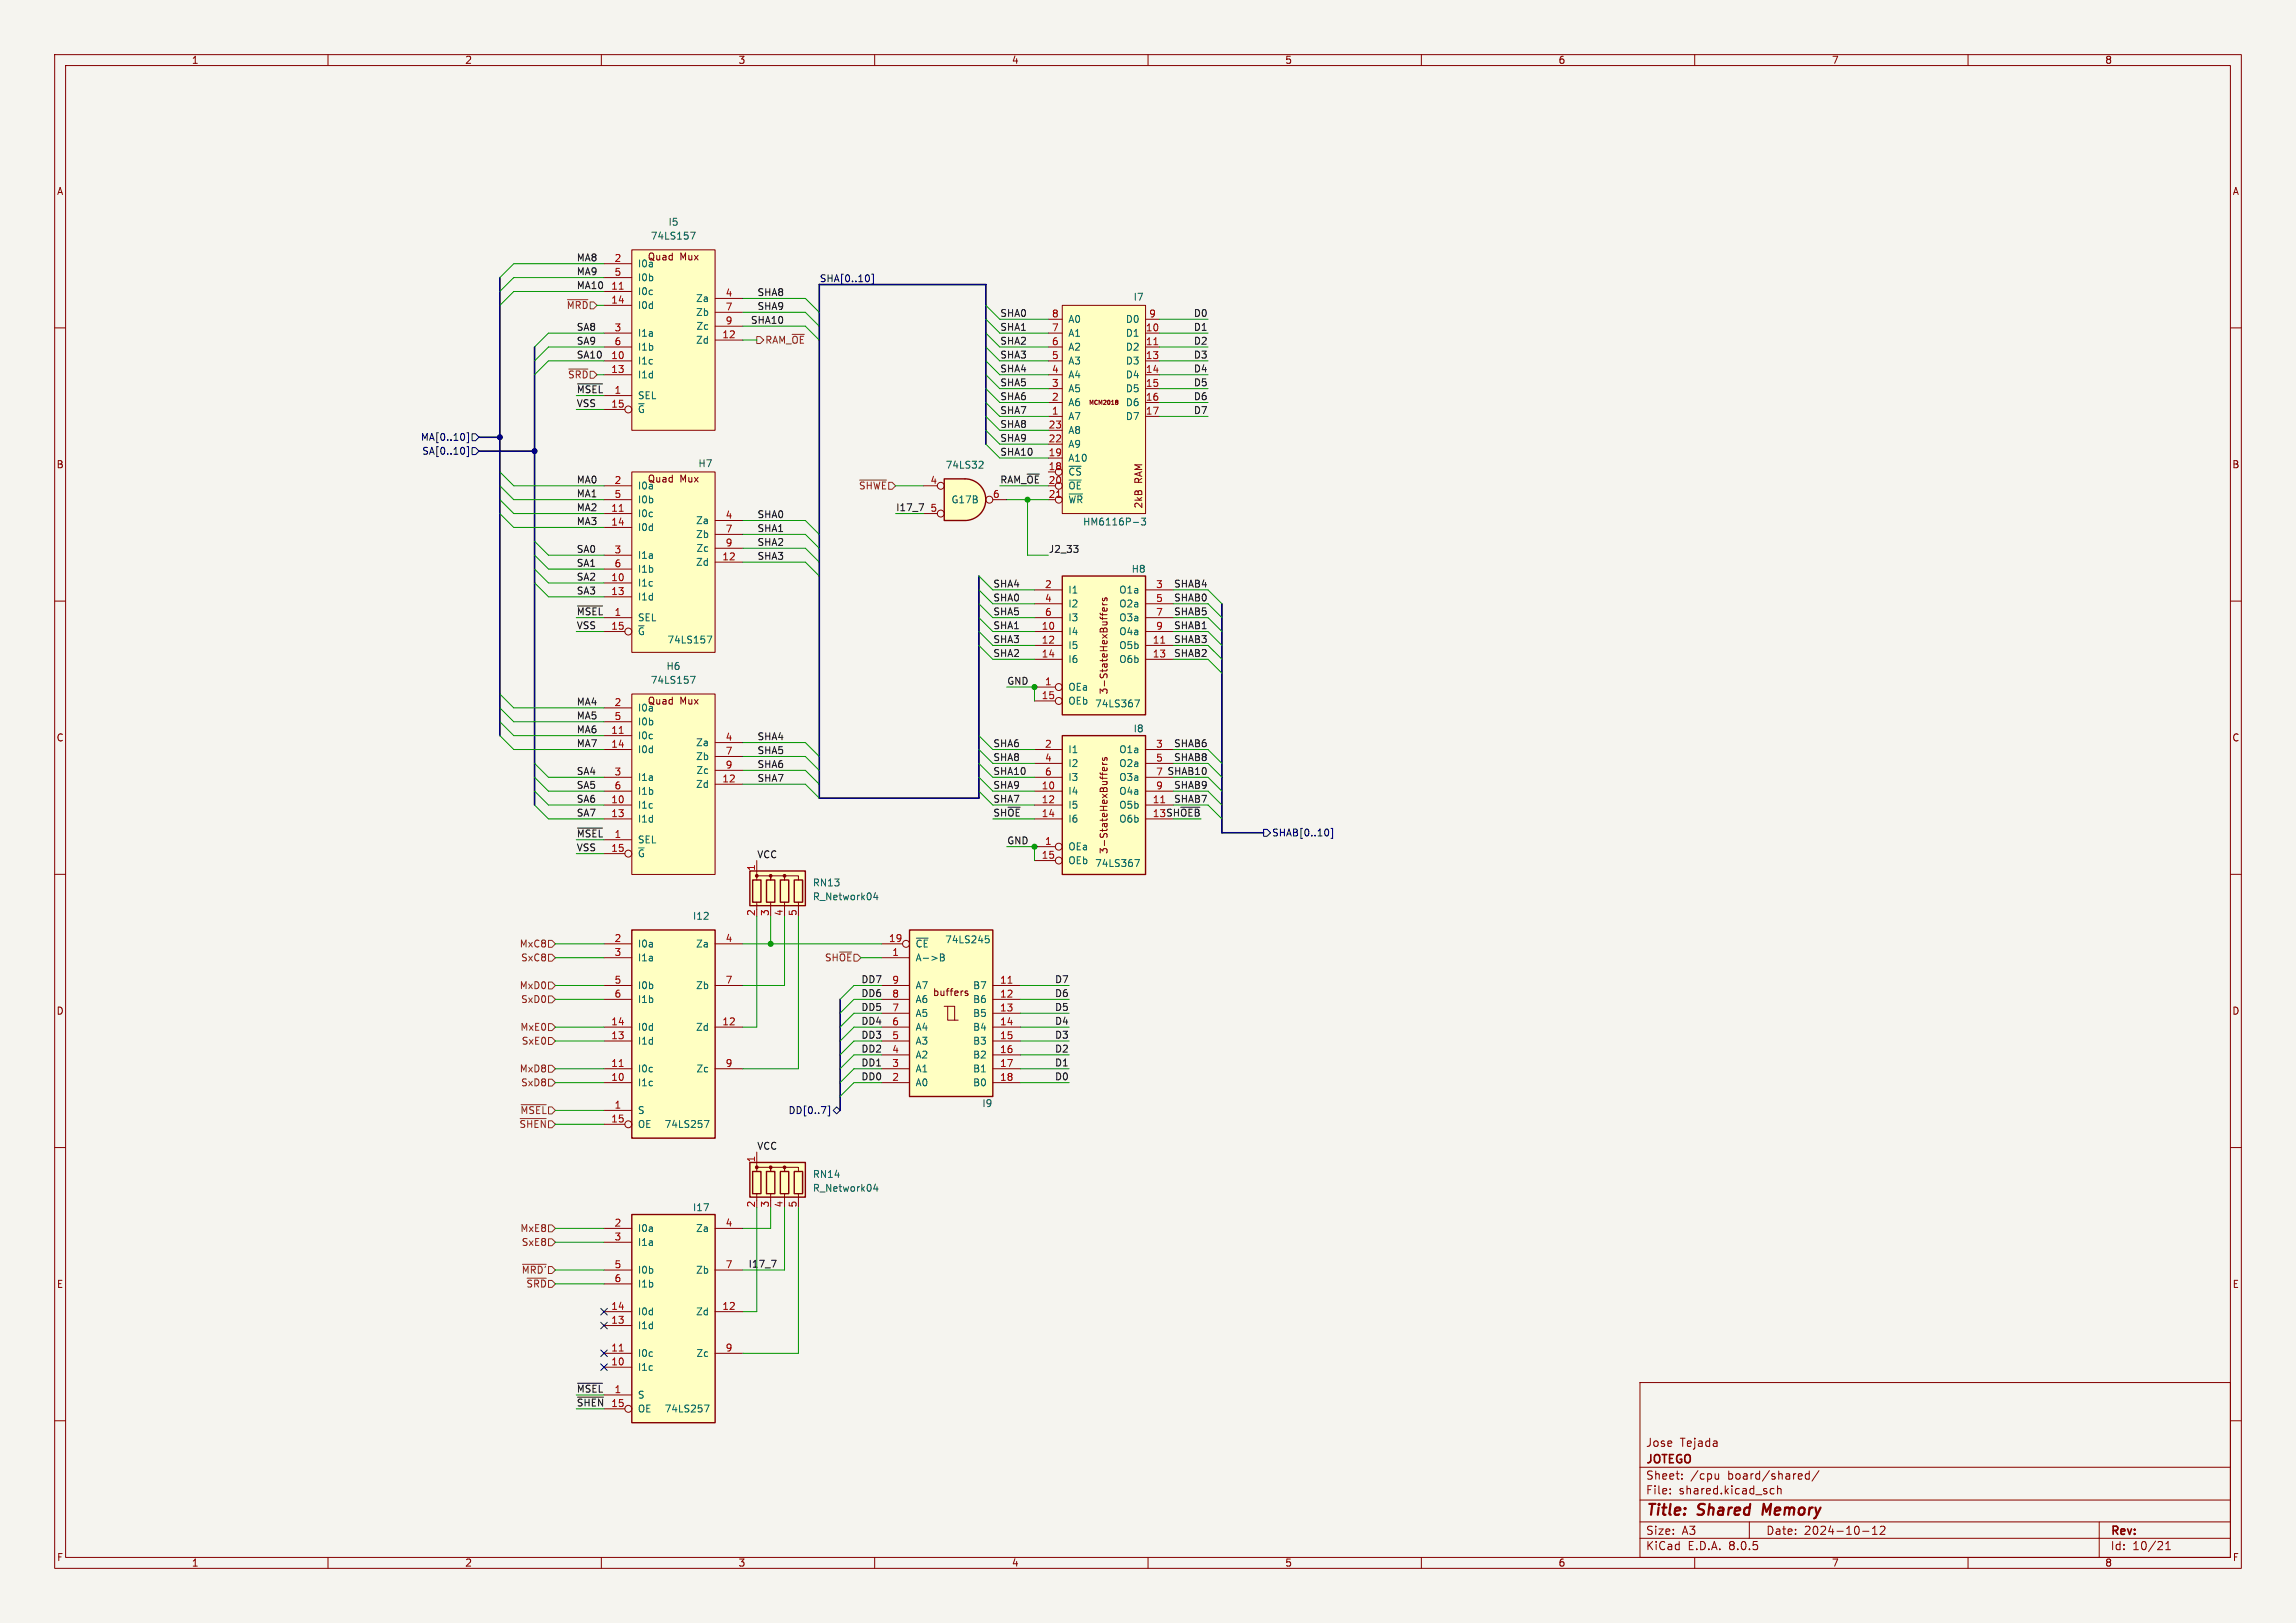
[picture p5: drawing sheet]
<svg xmlns="http://www.w3.org/2000/svg" width="420mm" height="297mm" viewBox="0 0 420 297" stroke-linecap="round" stroke-linejoin="round" font-family="sans-serif">
<defs><g id="words">
<g font-size="2.8" fill="#840000">
<text x="301" y="277.9">Title:</text>
<text x="310.6" y="277.9">Shared</text>
<text x="323.3" y="277.9">Memory</text>
</g>
<g font-size="2.1" fill="#840000">
<text x="301" y="268.2">JOTEGO</text>
<text x="301" y="265">Jose</text>
<text x="307.3" y="265">Tejada</text>
<text x="301" y="273.7">File:</text>
<text x="301" y="271">Sheet:</text>
<text x="307.1" y="273.7">shared.kicad_sch</text>
<text x="309.2" y="271">/cpu</text>
<text x="316.1" y="271">board/shared/</text>
<text x="301" y="281.1">Size:</text>
<text x="307.6" y="281.1">A3</text>
<text x="323" y="281.1">Date:</text>
<text x="330" y="281.1">2024-10-12</text>
<text x="386" y="281.3">Rev:</text>
<text x="301" y="283.9">KiCad</text>
<text x="308.7" y="283.9">E.D.A.</text>
<text x="316.3" y="283.9">8.0.5</text>
<text x="386" y="283.9">Id:</text>
<text x="390.1" y="283.9">10/21</text>
</g>
<g font-size="1.8" fill="#840000">
<text x="35" y="11.9">1</text>
<text x="85" y="11.9">2</text>
<text x="135" y="11.9">3</text>
<text x="185" y="11.9">4</text>
<text x="235" y="11.9">5</text>
<text x="285" y="11.9">6</text>
<text x="335" y="11.9">7</text>
<text x="385" y="11.9">8</text>
<text x="10.3" y="35.9">A</text>
<text x="408.3" y="35.9">A</text>
<text x="118.4" y="47.9">Quad</text>
<text x="124.4" y="47.9">Mux</text>
<text x="10.3" y="85.9">B</text>
<text x="118.4" y="88.5">Quad</text>
<text x="124.4" y="88.5">Mux</text>
<text x="209.2" y="88.5" transform="rotate(-90 209.2 88.5)">RAM</text>
<text x="408.2" y="85.9">B</text>
<text x="209.2" y="93.2" transform="rotate(-90 209.2 93.2)">2kB</text>
<text x="118.4" y="129.1">Quad</text>
<text x="124.4" y="129.1">Mux</text>
<text x="202.8" y="127.2" transform="rotate(-90 202.8 127.2)">3-StateHexBuffers</text>
<text x="10.3" y="135.9">C</text>
<text x="408.2" y="135.9">C</text>
<text x="202.8" y="156.4" transform="rotate(-90 202.8 156.4)">3-StateHexBuffers</text>
<text x="10.3" y="185.9">D</text>
<text x="170.6" y="182.5">buffers</text>
<text x="408.2" y="185.9">D</text>
<text x="10.3" y="235.9">E</text>
<text x="408.3" y="235.9">E</text>
<text x="10.3" y="285.9">F</text>
<text x="35" y="286.9">1</text>
<text x="85" y="286.9">2</text>
<text x="135" y="286.9">3</text>
<text x="185" y="286.9">4</text>
<text x="235" y="286.9">5</text>
<text x="285" y="286.9">6</text>
<text x="335" y="286.9">7</text>
<text x="385" y="286.9">8</text>
<text x="408.3" y="285.9">F</text>
</g>
<g font-size="1.8" fill="#006464">
<text x="122.2" y="41.5">I5</text>
<text x="118.9" y="44">74LS157</text>
<text x="116.6" y="49.1">I0a</text>
<text x="116.6" y="51.7">I0b</text>
<text x="116.6" y="54.2">I0c</text>
<text x="116.6" y="56.7">I0d</text>
<text x="127.2" y="55.5">Za</text>
<text x="127.2" y="58">Zb</text>
<text x="195.3" y="59.3">A0</text>
<text x="205.9" y="59.3">D0</text>
<text x="207.3" y="55.2">I7</text>
<text x="116.6" y="61.8">I1a</text>
<text x="116.6" y="64.4">I1b</text>
<text x="127.2" y="63.1">Zd</text>
<text x="127.3" y="60.6">Zc</text>
<text x="195.3" y="64.4">A2</text>
<text x="195.3" y="61.8">A1</text>
<text x="205.9" y="61.8">D1</text>
<text x="205.9" y="64.4">D2</text>
<text x="116.6" y="66.9">I1c</text>
<text x="116.6" y="69.4">I1d</text>
<text x="195.3" y="72">A5</text>
<text x="195.3" y="69.4">A4</text>
<text x="195.3" y="66.9">A3</text>
<text x="205.9" y="66.9">D3</text>
<text x="205.9" y="69.4">D4</text>
<text x="205.9" y="72">D5</text>
<text x="116.6" y="73.3">SEL</text>
<text x="116.6" y="75.8">~{G}</text>
<text x="195.3" y="77.1">A7</text>
<text x="195.3" y="74.5">A6</text>
<text x="205.9" y="74.5">D6</text>
<text x="205.9" y="77.1">D7</text>
<text x="195.3" y="82.1">A9</text>
<text x="195.3" y="79.6">A8</text>
<text x="116.6" y="89.8">I0a</text>
<text x="127.7" y="85.7">H7</text>
<text x="172.9" y="86">74LS32</text>
<text x="195.3" y="87.2">~{CS}</text>
<text x="195.3" y="84.7">A10</text>
<text x="195.3" y="89.8">~{OE}</text>
<text x="116.6" y="94.8">I0c</text>
<text x="116.6" y="92.3">I0b</text>
<text x="173.9" y="92.3">G17B</text>
<text x="195.3" y="92.3">~{WR}</text>
<text x="116.6" y="97.4">I0d</text>
<text x="127.2" y="96.1">Za</text>
<text x="127.2" y="98.7">Zb</text>
<text x="127.3" y="101.2">Zc</text>
<text x="198" y="96.4">HM6116P-3</text>
<text x="116.6" y="107.5">I1c</text>
<text x="116.6" y="102.5">I1a</text>
<text x="116.6" y="105">I1b</text>
<text x="127.2" y="103.7">Zd</text>
<text x="206.9" y="105">H8</text>
<text x="116.6" y="113.9">SEL</text>
<text x="116.6" y="110.1">I1d</text>
<text x="195.3" y="108.8">I1</text>
<text x="195.3" y="111.4">I2</text>
<text x="195.3" y="113.9">I3</text>
<text x="204.6" y="108.8">O1a</text>
<text x="204.6" y="111.4">O2a</text>
<text x="204.6" y="113.9">O3a</text>
<text x="116.6" y="116.4">~{G}</text>
<text x="122" y="118">74LS157</text>
<text x="195.3" y="116.4">I4</text>
<text x="195.3" y="119">I5</text>
<text x="204.6" y="119">O5b</text>
<text x="204.6" y="116.4">O4a</text>
<text x="118.9" y="125.3">74LS157</text>
<text x="121.8" y="122.8">H6</text>
<text x="195.3" y="121.5">I6</text>
<text x="204.6" y="121.5">O6b</text>
<text x="116.6" y="130.4">I0a</text>
<text x="195.3" y="126.6">OEa</text>
<text x="195.3" y="129.1">OEb</text>
<text x="200.2" y="129.6">74LS367</text>
<text x="116.6" y="135.5">I0c</text>
<text x="116.6" y="132.9">I0b</text>
<text x="127.2" y="136.8">Za</text>
<text x="207.3" y="134.2">I8</text>
<text x="116.6" y="138">I0d</text>
<text x="116.6" y="143.1">I1a</text>
<text x="127.2" y="139.3">Zb</text>
<text x="127.3" y="141.8">Zc</text>
<text x="195.3" y="138">I1</text>
<text x="195.3" y="140.6">I2</text>
<text x="195.3" y="143.1">I3</text>
<text x="204.6" y="138">O1a</text>
<text x="204.6" y="140.6">O2a</text>
<text x="204.6" y="143.1">O3a</text>
<text x="116.6" y="148.2">I1c</text>
<text x="116.6" y="145.6">I1b</text>
<text x="127.2" y="144.4">Zd</text>
<text x="195.3" y="145.6">I4</text>
<text x="195.3" y="148.2">I5</text>
<text x="204.6" y="148.2">O5b</text>
<text x="204.6" y="145.6">O4a</text>
<text x="116.6" y="154.5">SEL</text>
<text x="116.6" y="150.7">I1d</text>
<text x="195.3" y="155.8">OEa</text>
<text x="195.3" y="150.7">I6</text>
<text x="204.6" y="150.7">O6b</text>
<text x="116.6" y="157.1">~{G}</text>
<text x="195.3" y="158.3">OEb</text>
<text x="200.2" y="158.9">74LS367</text>
<text x="148.6" y="162.4">RN13</text>
<text x="148.6" y="164.9">R_Network04</text>
<text x="116.6" y="173.6">I0a</text>
<text x="126.7" y="168.5">I12</text>
<text x="127.2" y="173.6">Za</text>
<text x="167.4" y="173.6">~{CE}</text>
<text x="172.8" y="172.8">74LS245</text>
<text x="116.6" y="176.1">I1a</text>
<text x="167.4" y="176.1">A-&gt;B</text>
<text x="116.6" y="181.2">I0b</text>
<text x="116.6" y="183.7">I1b</text>
<text x="127.2" y="181.2">Zb</text>
<text x="167.4" y="183.7">A6</text>
<text x="167.4" y="181.2">A7</text>
<text x="177.9" y="181.2">B7</text>
<text x="177.9" y="183.7">B6</text>
<text x="116.6" y="191.4">I1d</text>
<text x="116.6" y="188.8">I0d</text>
<text x="127.2" y="188.8">Zd</text>
<text x="167.4" y="191.4">A3</text>
<text x="167.4" y="188.8">A4</text>
<text x="167.4" y="186.3">A5</text>
<text x="177.9" y="186.3">B5</text>
<text x="177.9" y="188.8">B4</text>
<text x="177.9" y="191.4">B3</text>
<text x="116.6" y="196.4">I0c</text>
<text x="127.3" y="196.4">Zc</text>
<text x="167.4" y="196.4">A1</text>
<text x="167.4" y="193.9">A2</text>
<text x="177.9" y="193.9">B2</text>
<text x="177.9" y="196.4">B1</text>
<text x="116.6" y="199">I1c</text>
<text x="167.4" y="199">A0</text>
<text x="177.9" y="199">B0</text>
<text x="179.6" y="202.8">I9</text>
<text x="116.6" y="204.1">S</text>
<text x="116.6" y="206.6">OE</text>
<text x="121.5" y="206.6">74LS257</text>
<text x="148.6" y="215.7">RN14</text>
<text x="126.7" y="221.8">I17</text>
<text x="148.6" y="218.3">R_Network04</text>
<text x="116.6" y="225.7">I0a</text>
<text x="127.2" y="225.7">Za</text>
<text x="116.6" y="228.2">I1a</text>
<text x="116.6" y="233.3">I0b</text>
<text x="127.2" y="233.3">Zb</text>
<text x="116.6" y="235.8">I1b</text>
<text x="116.6" y="243.4">I1d</text>
<text x="116.6" y="240.9">I0d</text>
<text x="127.2" y="240.9">Zd</text>
<text x="116.6" y="251.1">I1c</text>
<text x="116.6" y="248.5">I0c</text>
<text x="127.3" y="248.5">Zc</text>
<text x="116.6" y="256.1">S</text>
<text x="116.6" y="258.7">OE</text>
<text x="121.5" y="258.7">74LS257</text>
</g>
<g font-size="1.8" fill="#0f0f0f">
<text x="105.4" y="47.9">MA8</text>
<text x="105.4" y="50.5">MA9</text>
<text x="105.4" y="53">MA10</text>
<text x="137.3" y="59.3">SHA10</text>
<text x="138.5" y="54.3">SHA8</text>
<text x="138.5" y="56.8">SHA9</text>
<text x="182.9" y="58.1">SHA0</text>
<text x="218.3" y="58.1">D0</text>
<text x="105.4" y="63.2">SA9</text>
<text x="105.4" y="65.7">SA10</text>
<text x="105.4" y="60.6">SA8</text>
<text x="182.9" y="60.6">SHA1</text>
<text x="182.9" y="65.7">SHA3</text>
<text x="182.9" y="63.2">SHA2</text>
<text x="218.3" y="60.6">D1</text>
<text x="218.3" y="63.2">D2</text>
<text x="218.3" y="65.7">D3</text>
<text x="182.9" y="70.8">SHA5</text>
<text x="182.9" y="68.2">SHA4</text>
<text x="218.3" y="68.2">D4</text>
<text x="218.3" y="70.8">D5</text>
<text x="105.4" y="74.6">VSS</text>
<text x="105.4" y="72">~{MSEL}1</text>
<text x="182.9" y="75.9">SHA7</text>
<text x="182.9" y="73.3">SHA6</text>
<text x="218.3" y="73.3">D6</text>
<text x="218.3" y="75.9">D7</text>
<text x="182.9" y="83.5">SHA10</text>
<text x="182.9" y="80.9">SHA9</text>
<text x="182.9" y="78.4">SHA8</text>
<text x="105.4" y="88.6">MA0</text>
<text x="182.9" y="88.6">RAM_~{OE}</text>
<text x="105.4" y="91.1">MA1</text>
<text x="105.4" y="93.6">MA2</text>
<text x="138.5" y="94.9">SHA0</text>
<text x="163.8" y="93.6">I17_7</text>
<text x="105.4" y="101.3">SA0</text>
<text x="105.4" y="96.2">MA3</text>
<text x="138.5" y="97.4">SHA1</text>
<text x="138.5" y="100">SHA2</text>
<text x="191.8" y="101.3">J2_33</text>
<text x="105.4" y="103.8">SA1</text>
<text x="105.4" y="106.3">SA2</text>
<text x="138.5" y="102.5">SHA3</text>
<text x="181.6" y="107.6">SHA4</text>
<text x="214.7" y="107.6">SHAB4</text>
<text x="105.4" y="108.9">SA3</text>
<text x="105.4" y="112.7">~{MSEL}1</text>
<text x="181.6" y="110.1">SHA0</text>
<text x="181.6" y="112.7">SHA5</text>
<text x="214.7" y="112.7">SHAB5</text>
<text x="214.7" y="110.1">SHAB0</text>
<text x="105.4" y="115.2">VSS</text>
<text x="181.6" y="115.2">SHA1</text>
<text x="181.6" y="117.8">SHA3</text>
<text x="214.7" y="115.2">SHAB1</text>
<text x="214.7" y="117.8">SHAB3</text>
<text x="181.6" y="120.3">SHA2</text>
<text x="184.1" y="125.4">GND</text>
<text x="214.7" y="120.3">SHAB2</text>
<text x="105.4" y="129.2">MA4</text>
<text x="105.4" y="131.7">MA5</text>
<text x="105.4" y="136.8">MA7</text>
<text x="105.4" y="134.3">MA6</text>
<text x="138.5" y="135.5">SHA4</text>
<text x="181.6" y="136.8">SHA6</text>
<text x="214.7" y="136.8">SHAB6</text>
<text x="105.4" y="141.9">SA4</text>
<text x="138.5" y="138.1">SHA5</text>
<text x="138.5" y="143.2">SHA7</text>
<text x="138.5" y="140.6">SHA6</text>
<text x="181.6" y="141.9">SHA10</text>
<text x="181.6" y="139.4">SHA8</text>
<text x="211.4" y="142">7 SHAB10</text>
<text x="214.7" y="139.4">SHAB8</text>
<text x="105.4" y="144.4">SA5</text>
<text x="105.4" y="147">SA6</text>
<text x="105.4" y="149.5">SA7</text>
<text x="181.6" y="149.5">SH~{OE}</text>
<text x="181.6" y="144.4">SHA9</text>
<text x="181.6" y="147">SHA7</text>
<text x="210.8" y="149.6">13 SH~{OEB}</text>
<text x="214.7" y="147">SHAB7</text>
<text x="214.7" y="144.4">SHAB9</text>
<text x="105.4" y="153.3">~{MSEL}1</text>
<text x="105.4" y="155.9">VSS</text>
<text x="184.1" y="154.6">GND</text>
<text x="138.4" y="157.1">VCC</text>
<text x="157.5" y="180">DD7</text>
<text x="192.9" y="180">D7</text>
<text x="157.5" y="185.1">DD5</text>
<text x="157.5" y="182.5">DD6</text>
<text x="192.9" y="185.1">D5</text>
<text x="192.9" y="182.5">D6</text>
<text x="157.5" y="187.6">DD4</text>
<text x="157.5" y="190.2">DD3</text>
<text x="192.9" y="190.2">D3</text>
<text x="192.9" y="187.6">D4</text>
<text x="157.5" y="195.2">DD1</text>
<text x="157.5" y="192.7">DD2</text>
<text x="157.5" y="197.8">DD0</text>
<text x="192.9" y="195.2">D1</text>
<text x="192.9" y="192.7">D2</text>
<text x="192.9" y="197.8">D0</text>
<text x="138.4" y="210.5">VCC</text>
<text x="136.8" y="232.1">I17_7</text>
<text x="105.4" y="254.9">~{MSEL}1</text>
<text x="105.4" y="257.5">~{SHEN}</text>
</g>
<g font-size="1.8" fill="#a90000">
<text x="111.7" y="53.1">11</text>
<text x="112.3" y="48">2</text>
<text x="112.3" y="50.5">5</text>
<text x="111.7" y="55.6">14</text>
<text x="132.6" y="54.4">4</text>
<text x="132.6" y="56.9">7</text>
<text x="132.6" y="59.4">9</text>
<text x="192.3" y="58.2">8</text>
<text x="210.1" y="58.2">9</text>
<text x="111.7" y="65.8">10</text>
<text x="112.3" y="60.7">3</text>
<text x="112.3" y="63.2">6</text>
<text x="132" y="62">12</text>
<text x="192.3" y="65.8">5</text>
<text x="192.3" y="63.2">6</text>
<text x="192.3" y="60.7">7</text>
<text x="209.5" y="60.7">10</text>
<text x="209.5" y="63.2">11</text>
<text x="209.5" y="65.8">13</text>
<text x="111.7" y="68.3">13</text>
<text x="192.3" y="70.9">3</text>
<text x="192.3" y="68.3">4</text>
<text x="209.5" y="68.3">14</text>
<text x="209.5" y="70.9">15</text>
<text x="111.7" y="74.7">15</text>
<text x="192.3" y="75.9">1</text>
<text x="192.3" y="73.4">2</text>
<text x="209.5" y="73.4">16</text>
<text x="209.5" y="75.9">17</text>
<text x="191.7" y="83.6">19</text>
<text x="191.7" y="81">22</text>
<text x="191.7" y="78.5">23</text>
<text x="112.3" y="88.6">2</text>
<text x="170.1" y="88.6">4</text>
<text x="191.7" y="86.1">18</text>
<text x="191.7" y="88.6">20</text>
<text x="111.7" y="93.7">11</text>
<text x="112.3" y="91.2">5</text>
<text x="132.6" y="95">4</text>
<text x="170.1" y="93.7">5</text>
<text x="181.5" y="91.2">6</text>
<text x="191.7" y="91.2">21</text>
<text x="111.7" y="96.3">14</text>
<text x="112.3" y="101.3">3</text>
<text x="132.6" y="97.5">7</text>
<text x="132.6" y="100.1">9</text>
<text x="111.7" y="106.4">10</text>
<text x="112.3" y="103.9">6</text>
<text x="132" y="102.6">12</text>
<text x="191.1" y="107.7">2</text>
<text x="211.4" y="107.7">3</text>
<text x="111.7" y="109">13</text>
<text x="191.1" y="110.2">4</text>
<text x="191.1" y="112.8">6</text>
<text x="211.4" y="110.2">5</text>
<text x="211.4" y="112.8">7</text>
<text x="111.7" y="115.3">15</text>
<text x="190.5" y="115.3">10</text>
<text x="190.5" y="117.9">12</text>
<text x="210.8" y="117.9">11</text>
<text x="211.4" y="115.3">9</text>
<text x="190.5" y="120.4">14</text>
<text x="191.1" y="125.5">1</text>
<text x="210.8" y="120.4">13</text>
<text x="112.3" y="129.3">2</text>
<text x="112.3" y="131.8">5</text>
<text x="190.5" y="128">15</text>
<text x="111.7" y="134.4">11</text>
<text x="111.7" y="136.9">14</text>
<text x="132.6" y="135.6">4</text>
<text x="191.1" y="136.9">2</text>
<text x="211.4" y="136.9">3</text>
<text x="112.3" y="142">3</text>
<text x="132" y="143.3">12</text>
<text x="132.6" y="138.2">7</text>
<text x="132.6" y="140.7">9</text>
<text x="191.1" y="139.4">4</text>
<text x="191.1" y="142">6</text>
<text x="211.4" y="139.4">5</text>
<text x="111.7" y="147.1">10</text>
<text x="111.7" y="149.6">13</text>
<text x="112.3" y="144.5">6</text>
<text x="190.5" y="144.5">10</text>
<text x="190.5" y="147.1">12</text>
<text x="190.5" y="149.6">14</text>
<text x="210.8" y="147.1">11</text>
<text x="211.4" y="144.5">9</text>
<text x="111.7" y="156">15</text>
<text x="191.1" y="154.7">1</text>
<text x="138.2" y="159.5" transform="rotate(-90 138.2 159.5)">1</text>
<text x="190.5" y="157.2">15</text>
<text x="138.2" y="167.7" transform="rotate(-90 138.2 167.7)">2</text>
<text x="140.7" y="167.7" transform="rotate(-90 140.7 167.7)">3</text>
<text x="143.3" y="167.7" transform="rotate(-90 143.3 167.7)">4</text>
<text x="145.8" y="167.7" transform="rotate(-90 145.8 167.7)">5</text>
<text x="112.3" y="172.5">2</text>
<text x="132.6" y="172.5">4</text>
<text x="162.5" y="172.5">19</text>
<text x="112.3" y="175">3</text>
<text x="163.1" y="175">1</text>
<text x="112.3" y="180.1">5</text>
<text x="112.3" y="182.6">6</text>
<text x="132.6" y="180.1">7</text>
<text x="163.1" y="185.2">7</text>
<text x="163.1" y="182.6">8</text>
<text x="163.1" y="180.1">9</text>
<text x="182.8" y="180.1">11</text>
<text x="182.8" y="182.6">12</text>
<text x="182.8" y="185.2">13</text>
<text x="111.7" y="190.2">13</text>
<text x="111.7" y="187.7">14</text>
<text x="132" y="187.7">12</text>
<text x="163.1" y="190.2">5</text>
<text x="163.1" y="187.7">6</text>
<text x="182.8" y="187.7">14</text>
<text x="182.8" y="190.2">15</text>
<text x="111.7" y="197.9">10</text>
<text x="111.7" y="195.3">11</text>
<text x="132.6" y="195.3">9</text>
<text x="163.1" y="197.9">2</text>
<text x="163.1" y="195.3">3</text>
<text x="163.1" y="192.8">4</text>
<text x="182.8" y="192.8">16</text>
<text x="182.8" y="195.3">17</text>
<text x="182.8" y="197.9">18</text>
<text x="112.3" y="202.9">1</text>
<text x="111.7" y="205.5">15</text>
<text x="138.2" y="212.8" transform="rotate(-90 138.2 212.8)">1</text>
<text x="138.2" y="221.1" transform="rotate(-90 138.2 221.1)">2</text>
<text x="140.7" y="221.1" transform="rotate(-90 140.7 221.1)">3</text>
<text x="143.3" y="221.1" transform="rotate(-90 143.3 221.1)">4</text>
<text x="145.8" y="221.1" transform="rotate(-90 145.8 221.1)">5</text>
<text x="112.3" y="224.5">2</text>
<text x="112.3" y="227.1">3</text>
<text x="132.6" y="224.5">4</text>
<text x="112.3" y="232.2">5</text>
<text x="132.6" y="232.2">7</text>
<text x="111.7" y="239.8">14</text>
<text x="112.3" y="234.7">6</text>
<text x="132" y="239.8">12</text>
<text x="111.7" y="242.3">13</text>
<text x="111.7" y="249.9">10</text>
<text x="111.7" y="247.4">11</text>
<text x="132.6" y="247.4">9</text>
<text x="111.7" y="257.6">15</text>
</g>
<g font-size="1.8" fill="#000084">
<text x="149.9" y="51.7">SHA[0..10]</text>
<text x="76.9" y="80.9">MA[0..10]</text>
<text x="77.1" y="83.4">SA[0..10]</text>
<text x="232.6" y="153.3">SHAB[0..10]</text>
<text x="144.1" y="204.1">DD[0..7]</text>
</g>
<g font-size="1.8" fill="#725600">
<text x="103.6" y="56.7">~{MRD}</text>
<text x="139.9" y="63.1">RAM_~{OE}</text>
<text x="103.8" y="69.4">~{SRD}</text>
<text x="157" y="89.8">~{SHWE}</text>
<text x="95" y="173.6">MxC8</text>
<text x="95.2" y="176.1">SxC8</text>
<text x="150.8" y="176.1">SH~{OE}</text>
<text x="95" y="181.2">MxD0</text>
<text x="95.2" y="183.7">SxD0</text>
<text x="95.1" y="188.8">MxE0</text>
<text x="95.3" y="191.4">SxE0</text>
<text x="95" y="196.4">MxD8</text>
<text x="95.2" y="199">SxD8</text>
<text x="94.9" y="206.6">~{SHEN}</text>
<text x="95.1" y="204.1">~{MSEL}</text>
<text x="95.1" y="225.7">MxE8</text>
<text x="95.3" y="233.3">~{MRD'}</text>
<text x="95.3" y="228.2">SxE8</text>
<text x="96.2" y="235.8">~{SRD}</text>
</g>
<text font-size="1.1" fill="#840000" x="199.2" y="74.2">MCM2018</text>
</g></defs>
<path d="M0 0h420v297h-420z" fill="#f5f4ef" stroke="#f5f4ef" stroke-width=".18"/>
<g fill="none" stroke="#840000" stroke-width=".18">
<path d="M10 10h400v277h-400zM12 12h396v273h-396zM60 10v2M110 10v2M160 10v2M210 10v2M260 10v2M310 10v2M360 10v2M10 60h2M408 60h2M10 110h2"/>
<path d="M408 110h2M10 160h2M408 160h2M10 210h2M408 210h2M10 260h2M300 253h108v32h-108zM408 260h2M300 278.5h108M300 274.5h108M300 268.5h108M305.5 273.2v.2"/>
<path d="M305.5 272.5v.1M307.7 270.5v.2M307.7 269.8v.1M313.7 270.5l.2 .2 .5-.2M314.4 269.7v1M320 278.5v3M323.9 273.2l.2 .2 .4-.1M324.5 272.5l-.4-.1-.2 .1M325.2 272.5l.2-.1 .3 .1 .1 .9M325.2 271.9v1.5M330.9 269.8l-.4-.1-.3 .3v.4l.2 .2h.5M330.9 269.2v1.5"/>
<path d="M332.7 269.1l-1.3 1.9M342.5 279.7l.4-.4v1.5M343.9 279.4l.6-.1 .2 .1 .1 .3-.9 1.1h.9M384 278.5v6.5M60 285v2M110 285v2M160 285v2M210 285v2M260 285v2M300 281.5h108M310 285v2M340.7 280.2h1.2"/>
<path d="M342.5 280.8h.9M360 285v2M396.2 283.6h.8M396.2 282.5l.4-.4v1.5"/>
</g>
<path d="M322.6 275.2l-.2 2" fill="none" stroke="#840000" stroke-width=".4"/>
<path d="M194.3 55.9h15.2v38.1h-15.2z" fill="#ffffc2"/>
<g fill="none" stroke="#840000" stroke-width=".18">
<path d="M191.8 58.4h2.5M194.3 55.9h15.2v38.1h-15.2zM209.5 58.4h2.6M191.8 76.2h2.5M191.8 61h2.5M191.8 63.5h2.5M191.8 66h2.5M191.8 68.6h2.5M191.8 71.1h2.5M191.8 73.7h2.5M191.8 78.7h2.5M204.3 73.2l.2 .2-.2 .2 .2 .3-.2 .1"/>
<path d="M209.5 76.2h2.6M209.5 61h2.6M209.5 63.5h2.6M209.5 66h2.6M209.5 68.6h2.6M209.5 71.1h2.6M209.5 73.7h2.6M191.8 83.8h2.5M191.8 81.3h2.5"/>
<circle cx="193.7" cy="86.4" r=".63"/>
<circle cx="193.7" cy="88.9" r=".63"/>
<circle cx="193.7" cy="91.4" r=".63"/>
</g>
<path d="M211.1 63.1h.7M193.3 91h.7" fill="none" stroke="#a90000" stroke-width=".18"/>
<path d="M207.3 95.6h1M208.8 94.8h.8l-.5 .5 .4 .1v.6l-.2 .1-.5-.1" fill="none" stroke="#006464" stroke-width=".18"/>
<path d="M115.6 127h15.2v33h-15.2z" fill="#ffffc2"/>
<g fill="none" stroke="#840000" stroke-width=".18">
<path d="M110.5 134.6h5.1M110.5 137.2h5.1M110.5 129.5h5.1M110.5 132.1h5.1M115.6 127h15.2v33h-15.2zM130.8 135.9h5.1M130.8 138.4h5.1M110.5 153.7h5.1M110.5 147.3h5.1M110.5 149.9h5.1M110.5 156.2h3.8M110.5 142.2h5.1"/>
<path d="M110.5 144.8h5.1M130.8 143.5h5.1M130.8 141h5.1"/>
<circle cx="114.9" cy="156.2" r=".63"/>
</g>
<path d="M113.3 134.2h.7" fill="none" stroke="#a90000" stroke-width=".18"/>
<path d="M126.3 123.8h.9l-.6 1.2" fill="none" stroke="#006464" stroke-width=".18"/>
<path d="M137.2 159.4h10.1v6.3h-10.1z" fill="#ffffc2"/>
<path d="M137.2 159.4h10.1v6.3h-10.1zM137.7 161h1.5v4.1h-1.5zM140.2 161h1.5v4.1h-1.5zM142.7 161h1.6v4.1h-1.6zM145.3 161h1.5v4.1h-1.5z" fill="none" stroke="#840000" stroke-width=".25"/>
<g fill="#840000" stroke="#840000" stroke-width=".18">
<circle cx="138.4" cy="160.3" r=".25"/>
<circle cx="141" cy="160.3" r=".25"/>
<circle cx="143.5" cy="160.3" r=".25"/>
</g>
<path d="M138.4 157.5v2.5M138.4 161v-.7h2.6v.7v-.7h2.5v.7v-.7h2.5v.7M138.4 165.1v1.3M141 165.1v1.3M143.5 165.1v1.3M146 165.1v1.3" fill="none" stroke="#840000" stroke-width=".18"/>
<path d="M160.1 163.3l-.3 .9h.8M160.4 163.8v.9" fill="none" stroke="#006464" stroke-width=".18"/>
<path d="M115.6 170.2h15.2v38.1h-15.2z" fill="#ffffc2"/>
<path d="M115.6 170.2h15.2v38.1h-15.2z" fill="none" stroke="#840000" stroke-width=".25"/>
<g fill="none" stroke="#840000" stroke-width=".18">
<path d="M110.5 172.7h5.1M110.5 175.3h5.1M130.8 172.7h5.1M110.5 198.1h5.1M110.5 195.6h5.1M110.5 188h5.1M110.5 190.5h5.1M110.5 180.3h5.1M110.5 182.9h5.1M130.8 195.6h5.1M130.8 188h5.1M130.8 180.3h5.1"/>
<path d="M110.5 203.2h5.1M110.5 205.7h3.8"/>
<circle cx="114.9" cy="205.7" r=".63"/>
</g>
<path d="M113.3 195.2h.7" fill="none" stroke="#a90000" stroke-width=".18"/>
<path d="M128.8 205h.9l-.6 1.3" fill="none" stroke="#006464" stroke-width=".18"/>
<path d="M137.2 212.7h10.1v6.4h-10.1z" fill="#ffffc2"/>
<path d="M137.2 212.7h10.1v6.4h-10.1zM137.7 214.4h1.5v4h-1.5zM140.2 214.4h1.5v4h-1.5zM142.7 214.4h1.6v4h-1.6zM145.3 214.4h1.5v4h-1.5z" fill="none" stroke="#840000" stroke-width=".25"/>
<g fill="#840000" stroke="#840000" stroke-width=".18">
<circle cx="138.4" cy="213.6" r=".25"/>
<circle cx="141" cy="213.6" r=".25"/>
<circle cx="143.5" cy="213.6" r=".25"/>
</g>
<path d="M138.4 214.4v-.8h2.6v.8v-.8h2.5v.8v-.8h2.5v.8M138.4 210.8v2.6M138.4 218.4v1.3M141 218.4v1.3M143.5 218.4v1.3M146 218.4v1.3" fill="none" stroke="#840000" stroke-width=".18"/>
<path d="M160.1 216.7l-.3 .9h.8M160.4 217.2v.8" fill="none" stroke="#006464" stroke-width=".18"/>
<path d="M166.4 170.2h15.2v30.5h-15.2z" fill="#ffffc2"/>
<g fill="none" stroke="#840000" stroke-width=".18">
<path d="M161.3 175.3h5.1M161.3 172.7h3.8M161.3 180.3h5.1M161.3 182.9h5.1M161.3 185.4h5.1M161.3 188h5.1M161.3 190.5h5.1M161.3 193h5.1M161.3 195.6h5.1M161.3 198.1h5.1M172.7 184.2h1.9v2.5h.7M173.4 184.2v2.5h1.2"/>
<path d="M177 181.4l-.3-.1-.2 .2 .1 .2 .4 .1v.3h-.5M181.6 180.3h5.1M181.6 182.9h5.1M181.6 185.4h5.1M181.6 188h5.1M181.6 190.5h5.1M181.6 193h5.1M181.6 195.6h5.1M181.6 198.1h5.1"/>
<circle cx="165.7" cy="172.7" r=".63"/>
</g>
<path d="M166.4 170.2h15.2v30.5h-15.2z" fill="none" stroke="#840000" stroke-width=".25"/>
<path d="M172 174.6h.4l.3 .2-.3 .4 .3 .1v.3l-.2 .2h-.5zM172 175.2h.4M180.3 171.3h.6M180.4 171.8h.3l.2 .2-.1 .5h-.4" fill="none" stroke="#006464" stroke-width=".18"/>
<path d="M184.4 179.9h.7" fill="none" stroke="#a90000" stroke-width=".18"/>
<path d="M194.3 134.6h15.2v25.4h-15.2z" fill="#ffffc2"/>
<path d="M194.3 134.6h15.2v25.4h-15.2z" fill="none" stroke="#840000" stroke-width=".25"/>
<g fill="none" stroke="#840000" stroke-width=".18">
<path d="M189.2 137.2h5.1M189.2 139.7h5.1M201.7 139.5l.2 .4M201.7 139.9h.8M201.7 138.7v.3l.1 .2 .2-.1 .1-.4h.3v.5M209.5 137.2h5.1M209.5 139.7h5.1M189.2 154.9h3.8M189.2 144.8h5.1M189.2 147.3h5.1M189.2 149.9h5.1M189.2 157.5h3.8"/>
<path d="M189.2 142.2h5.1M202.4 140.5l.1 .3-.2 .2h-.6v-.5l.3-.1 .1 .6M209.5 144.8h5.1M209.5 147.3h5.1M209.5 149.9h5.1M209.5 142.2h5.1"/>
<circle cx="193.7" cy="154.9" r=".63"/>
<circle cx="193.7" cy="157.5" r=".63"/>
</g>
<path d="M212.3 146.9h.8" fill="none" stroke="#a90000" stroke-width=".18"/>
<path d="M207.6 157.3h.8l-.5 1.3" fill="none" stroke="#006464" stroke-width=".18"/>
<path d="M115.6 45.7h15.2v33h-15.2z" fill="#ffffc2"/>
<g fill="none" stroke="#840000" stroke-width=".18">
<path d="M110.5 53.3h5.1M110.5 55.9h5.1M110.5 48.3h5.1M110.5 50.8h5.1M115.6 45.7h15.2v33h-15.2zM130.8 54.6h5.1M130.8 57.2h5.1M130.8 59.7h5.1M110.5 72.4h5.1M110.5 66h5.1M110.5 68.6h5.1M110.5 74.9h3.8"/>
<path d="M110.5 61h5.1M110.5 63.5h5.1M130.8 62.2h5.1"/>
<circle cx="114.9" cy="74.9" r=".63"/>
</g>
<path d="M113.3 52.9h.7" fill="none" stroke="#a90000" stroke-width=".18"/>
<path d="M126.3 42.5h.9l-.6 1.3" fill="none" stroke="#006464" stroke-width=".18"/>
<path d="M115.6 86.4h15.2v33h-15.2z" fill="#ffffc2"/>
<g fill="none" stroke="#840000" stroke-width=".18">
<path d="M110.5 94h5.1M110.5 96.5h5.1M110.5 88.9h5.1M110.5 91.4h5.1M115.6 86.4h15.2v33h-15.2zM130.8 95.3h5.1M130.8 97.8h5.1M110.5 113h5.1M110.5 106.7h5.1M110.5 109.2h5.1M110.5 115.6h3.8M110.5 101.6h5.1"/>
<path d="M110.5 104.1h5.1M130.8 102.9h5.1M130.8 100.3h5.1"/>
<circle cx="114.9" cy="115.6" r=".63"/>
</g>
<path d="M113.3 93.6h.7" fill="none" stroke="#a90000" stroke-width=".18"/>
<path d="M129.4 116.4h.8l-.5 1.3" fill="none" stroke="#006464" stroke-width=".18"/>
<path d="M194.3 105.4h15.2v25.4h-15.2z" fill="#ffffc2"/>
<path d="M194.3 105.4h15.2v25.4h-15.2z" fill="none" stroke="#840000" stroke-width=".25"/>
<g fill="none" stroke="#840000" stroke-width=".18">
<path d="M189.2 115.6h5.1M189.2 118.1h5.1M189.2 108h5.1M189.2 110.5h5.1M189.2 113h5.1M201.7 110.3l.2 .4M201.7 110.7h.8M201.7 109.5v.3l.1 .1h.2l.1-.4h.3v.4M202.4 111.3l.1 .3-.2 .2h-.6v-.5l.3-.1 .1 .6M209.5 115.6h5.1M209.5 118.1h5.1M209.5 108h5.1"/>
<path d="M209.5 110.5h5.1M209.5 113h5.1M189.2 125.7h3.8M189.2 120.7h5.1M189.2 128.3h3.8M209.5 120.7h5.1"/>
<circle cx="193.7" cy="125.7" r=".63"/>
<circle cx="193.7" cy="128.3" r=".63"/>
</g>
<path d="M212.3 117.7h.8" fill="none" stroke="#a90000" stroke-width=".18"/>
<path d="M207.6 128.1h.8l-.5 1.3" fill="none" stroke="#006464" stroke-width=".18"/>
<path d="M176.5 87.6a3.8 3.8 0 0 1 3.8 3.8 3.8 3.8 0 0 1-3.8 3.9z" fill="#ffffc2" stroke="#ffffc2" stroke-width=".18"/>
<path d="M172.7 87.6h3.8v7.7h-3.8z" fill="#ffffc2"/>
<path d="M172.7 87.6h3.8a3.8 3.8 0 0 1 3.8 3.8 3.8 3.8 0 0 1-3.8 3.9h-3.8z" fill="none" stroke="#840000" stroke-width=".25"/>
<g fill="none" stroke="#840000" stroke-width=".18">
<path d="M168.9 88.9h2.5M168.9 94h2.5M181.6 91.4h2.5"/>
<circle cx="172.1" cy="88.9" r=".63"/>
<circle cx="172.1" cy="94" r=".63"/>
<circle cx="181" cy="91.4" r=".63"/>
</g>
<path d="M179.3 84.4l.4 .1 .1 .3-.8 .9h.8" fill="none" stroke="#006464" stroke-width=".18"/>
<path d="M115.6 222.2h15.2v38.1h-15.2z" fill="#ffffc2"/>
<path d="M115.6 222.2h15.2v38.1h-15.2z" fill="none" stroke="#840000" stroke-width=".25"/>
<g fill="none" stroke="#840000" stroke-width=".18">
<path d="M110.5 224.8h5.1M110.5 227.3h5.1M110.5 232.4h5.1M110.5 234.9h5.1M130.8 224.8h5.1M130.8 232.4h5.1M110.5 255.3h5.1M110.5 250.2h5.1M110.5 247.6h5.1M110.5 240h5.1M110.5 242.6h5.1M110.5 257.8h3.8"/>
<path d="M130.8 247.6h5.1M130.8 240h5.1"/>
<circle cx="114.9" cy="257.8" r=".63"/>
</g>
<path d="M113.3 247.2h.7" fill="none" stroke="#a90000" stroke-width=".18"/>
<path d="M128.8 257.1h.9l-.6 1.3" fill="none" stroke="#006464" stroke-width=".18"/>
<g fill="none" stroke="#725600" stroke-width=".18">
<path d="M103.8 54.8h3.7M104 67.5h3.5M138.4 61.6h.7l.6 .6-.6 .7h-.7zM157.3 87.9h4.8M100.3 179.7h.7l.6 .6-.6 .7h-.7zM100.3 174.6h.7l.6 .7-.6 .6h-.7zM100.3 172.1h.7l.6 .6-.6 .7h-.7zM100.3 182.2h.7l.6 .7-.6 .6h-.7zM100.3 187.3h.7l.6 .7-.6 .6h-.7zM100.3 194.9h.7l.6 .7-.6 .6h-.7zM100.3 197.5h.7l.6 .6-.6 .7h-.7zM100.3 189.9h.7l.6 .6-.6 .6h-.7z"/>
<path d="M95.1 204.7h4.8M95.3 202.2h4.6M95.6 231.4h4.3M96.4 233.9h3.5M100.3 224.2h.7l.6 .6-.6 .6h-.7zM100.3 226.7h.7l.6 .6-.6 .7h-.7z"/>
</g>
<g fill="none" stroke="#000084" stroke-width=".18">
<path d="M158.9 50.4l.1 .4-.1 .6M159.5 50.2h.3v1.8h-.3M84.9 79.6v.7M85.4 79.2h.3v1.8h-.3M86.4 79.4h.6l.6 .6-.6 .6h-.6zM84.9 82.1v.8M85.4 81.7h.3v1.9h-.3M86.4 81.9h.6l.6 .7-.6 .6h-.6zM231.1 151.8h.7l.6 .6-.6 .6h-.7zM242.7 151.7a.79 .79 0 0 1 0 1.3M243.5 151.6h.3v1.8h-.3M151.4 202.4h.3v1.8h-.3"/>
<path d="M152.4 203.2l.6-.6 .7 .6-.7 .6zM109.9 239.4l1.2 1.2M111.1 239.4l-1.2 1.2M109.9 249.6l1.2 1.2M109.9 242l1.2 1.2M109.9 247l1.2 1.3M111.1 249.6l-1.2 1.2M111.1 242l-1.2 1.2M111.1 247l-1.2 1.3"/>
</g>
<path d="M105.6 70.3h4.6M168.1 92.2h.8l-.5 1.3M196.4 99.8h.8l-.4 .5M105.6 110.9h4.6M197.1 100.4v.6M105.6 151.5h4.6M216 147.7h3.5M141.1 230.6h.9l-.6 1.3M105.6 253.1h4.6M105.6 255.7h4.8" fill="none" stroke="#0f0f0f" stroke-width=".18"/>
<path d="M91.4 50.8v83.8M97.8 63.5v83.8M87.6 80h3.8M87.6 82.6h10.2M180.3 81.3v-29.2h-30.4v94h29.2v-40.7M223.5 110.5v41.9h7.6M153.7 182.9v20.3" fill="none" stroke="#000084" stroke-width=".3"/>
<g fill="none" stroke="#009600" stroke-width=".18">
<path d="M109.2 55.9h1.3M110.5 53.3h-16.5l-2.6 2.6M110.5 48.3h-16.5l-2.6 2.5M110.5 50.8h-16.5l-2.6 2.5M135.9 59.7h11.4l2.6 2.5M135.9 57.2h11.4l2.6 2.5M135.9 54.6h11.4l2.6 2.6M180.3 58.4l2.6 2.6h8.9M180.3 55.9l2.6 2.5h8.9M212.1 58.4h8.9M105.4 74.9h5.1M105.4 72.4h5.1"/>
<path d="M109.2 68.6h1.3M110.5 63.5h-10.2l-2.5 2.5M110.5 61h-10.2l-2.5 2.5M110.5 66h-10.2l-2.5 2.6M135.9 62.2h2.5M180.3 61l2.6 2.5h8.9M180.3 63.5l2.6 2.5h8.9M180.3 66l2.6 2.6h8.9M180.3 71.1l2.6 2.6h8.9M180.3 78.7l2.6 2.6h8.9M180.3 76.2l2.6 2.5h8.9M180.3 73.7l2.6 2.5h8.9"/>
<path d="M180.3 68.6l2.6 2.5h8.9M212.1 63.5h8.9M212.1 61h8.9M212.1 66h8.9M212.1 68.6h8.9M212.1 73.7h8.9M212.1 76.2h8.9M212.1 71.1h8.9M91.4 86.4l2.6 2.5h16.5M91.4 91.4l2.6 2.6h16.5M91.4 88.9l2.6 2.5h16.5M91.4 94l2.6 2.5h16.5"/>
<path d="M97.8 99.1l2.5 2.5h10.2M135.9 95.3h11.4l2.6 2.5M135.9 97.8h11.4l2.6 2.5M163.8 88.9h5.1M163.8 94h5.1M180.3 81.3l2.6 2.5h8.9M182.9 88.9h8.9M184.1 91.4h7.7M188 91.4v10.2h3.8M97.8 101.6l2.5 2.5h10.2M97.8 106.7l2.5 2.5h10.2M97.8 104.1l2.5 2.6h10.2"/>
<path d="M105.4 115.6h5.1M105.4 113h5.1M135.9 102.9h11.4l2.6 2.5M135.9 100.3h11.4l2.6 2.6M179.1 113l2.5 2.6h7.6M179.1 110.5l2.5 2.5h7.6M179.1 105.4l2.5 2.6h7.6M179.1 108l2.5 2.5h7.6M179.1 118.1l2.5 2.6h7.6M179.1 115.6l2.5 2.5h7.6M214.6 115.6h6.4l2.5 2.5M214.6 113h6.4l2.5 2.6"/>
<path d="M214.6 108h6.4l2.5 2.5M214.6 110.5h6.4l2.5 2.5M214.6 118.1h6.4l2.5 2.6M91.4 127l2.6 2.5h16.5M91.4 132.1l2.6 2.5h16.5M91.4 129.5l2.6 2.6h16.5M91.4 134.6l2.6 2.6h16.5M97.8 139.7l2.5 2.5h10.2M135.9 138.4h11.4l2.6 2.6M135.9 135.9h11.4l2.6 2.5M179.1 139.7l2.5 2.5h7.6M179.1 137.2l2.5 2.5h7.6"/>
<path d="M179.1 134.6l2.5 2.6h7.6M184.1 125.7h5.1v2.6M214.6 139.7h6.4l2.5 2.5M214.6 120.7h6.4l2.5 2.5M214.6 137.2h6.4l2.5 2.5M97.8 147.3l2.5 2.6h10.2M97.8 144.8l2.5 2.5h10.2M97.8 142.2l2.5 2.6h10.2M105.4 156.2h5.1M105.4 153.7h5.1M135.9 143.5h11.4l2.6 2.6M135.9 141h11.4l2.6 2.5"/>
<path d="M179.1 144.8l2.5 2.5h7.6M179.1 142.2l2.5 2.6h7.6M181.6 149.9h7.6M184.1 154.9h5.1v2.6M214.6 149.9h5.1M214.6 142.2h6.4l2.5 2.6M214.6 147.3h6.4l2.5 2.6M214.6 144.8h6.4l2.5 2.5M101.6 172.7h8.9M101.6 175.3h8.9M135.9 172.7h25.4M138.4 167.6v20.4h-2.5"/>
<path d="M141 167.6v5.1M143.5 167.6v12.7h-7.6M146 167.6v28h-10.1M157.5 175.3h3.8M101.6 188h8.9M101.6 180.3h8.9M101.6 198.1h8.9M101.6 195.6h8.9M101.6 190.5h8.9M101.6 182.9h8.9M161.3 188h-5.1l-2.5 2.5M161.3 180.3h-5.1l-2.5 2.6"/>
<path d="M161.3 198.1h-5.1l-2.5 2.6M161.3 193h-5.1l-2.5 2.6M161.3 195.6h-5.1l-2.5 2.5M161.3 190.5h-5.1l-2.5 2.5M161.3 182.9h-5.1l-2.5 2.5M161.3 185.4h-5.1l-2.5 2.6M186.7 188h8.9M186.7 180.3h8.9M186.7 198.1h8.9M186.7 193h8.9M186.7 195.6h8.9M186.7 190.5h8.9"/>
<path d="M186.7 182.9h8.9M186.7 185.4h8.9M101.6 205.7h8.9M101.6 203.2h8.9M101.6 224.8h8.9M101.6 232.4h8.9M101.6 227.3h8.9M101.6 234.9h8.9M138.4 221v19h-2.5M141 221v3.8h-5.1M143.5 221v11.4h-7.6M146 221v26.6h-10.1"/>
<path d="M105.4 255.3h5.1M105.4 257.8h5.1"/>
</g>
<g fill="#009600" stroke="#009600" stroke-width=".18">
<circle cx="188" cy="91.4" r=".46"/>
<circle cx="189.2" cy="125.7" r=".46"/>
<circle cx="189.2" cy="154.9" r=".46"/>
<circle cx="141" cy="172.7" r=".46"/>
</g>
<g fill="#000084" stroke="#000084" stroke-width=".18">
<circle cx="97.8" cy="82.6" r=".46"/>
<circle cx="91.4" cy="80" r=".46"/>
</g>
<use href="#words"/>
</svg>
